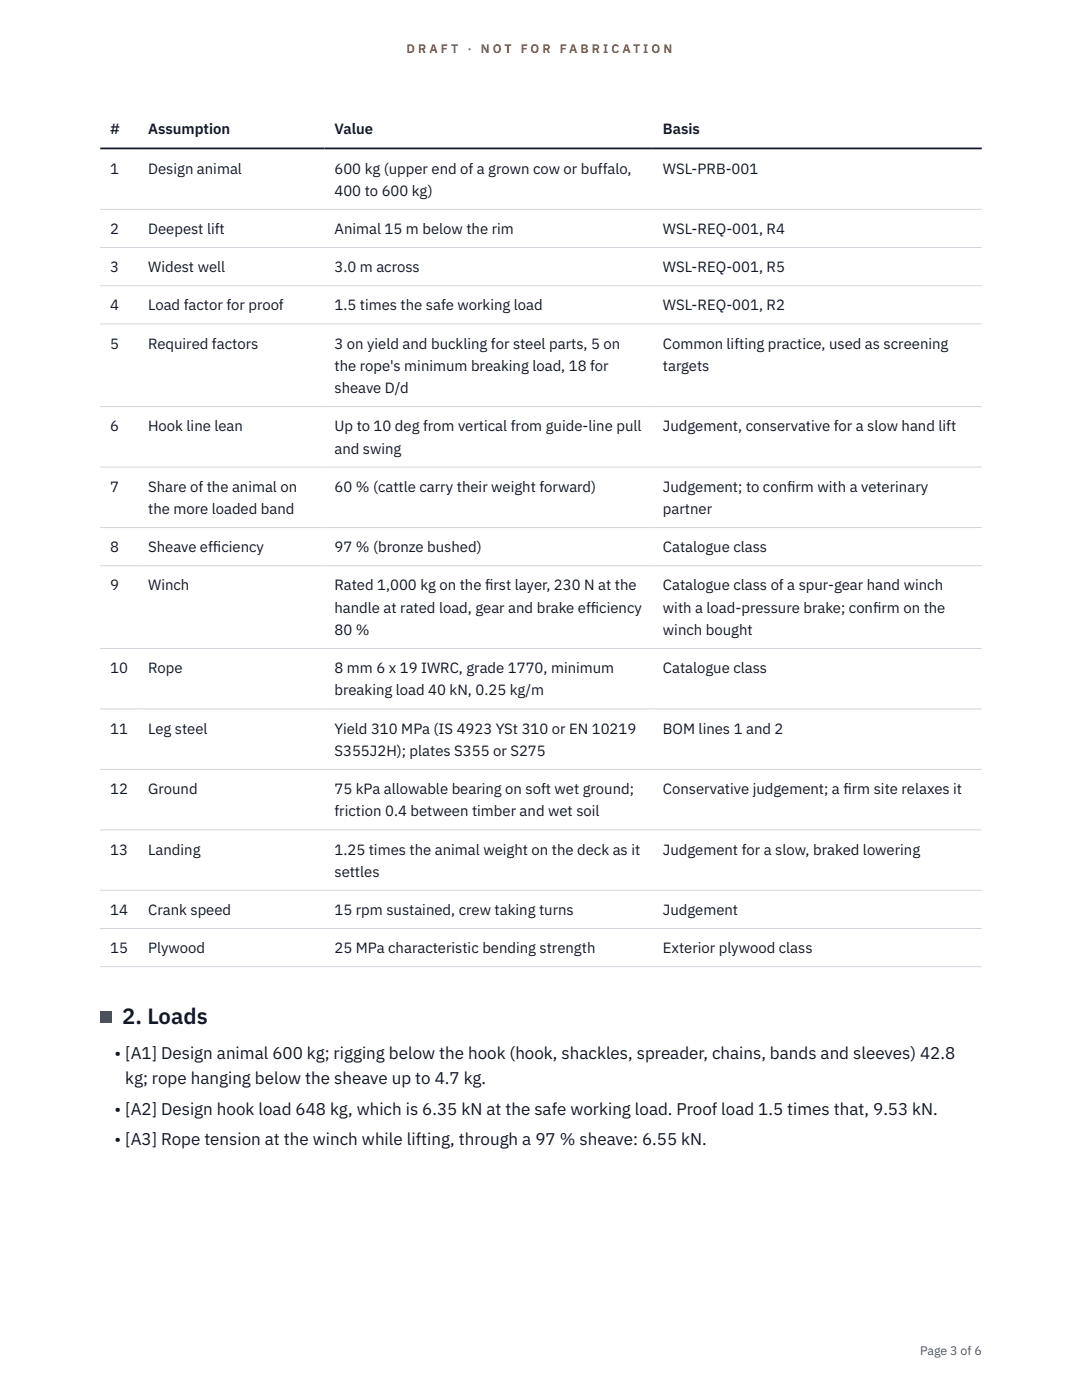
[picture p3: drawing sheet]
<svg xmlns="http://www.w3.org/2000/svg" width="216mm" height="279mm" viewBox="0 0 216 279" stroke-linecap="round" stroke-linejoin="round" font-family="sans-serif">
<defs><g id="words">
<text font-size="4.4" fill="#111827" x="24.4" y="204.4">2. Loads</text>
<g font-size="3.4" fill="#111827">
<text x="22.9" y="211.3">• [A1] Design animal 600 kg; rigging below the hook (hook, shackles, spreader, chains, bands and sleeves) 42.8</text>
<text x="25" y="216.4">kg; rope hanging below the sheave up to 4.7 kg.</text>
<text x="22.9" y="222.5">• [A2] Design hook load 648 kg, which is 6.35 kN at the safe working load. Proof load 1.5 times that, 9.53 kN.</text>
<text x="22.9" y="228.6">• [A3] Rope tension at the winch while lifting, through a 97 % sheave: 6.55 kN.</text>
</g>
<g font-size="3" fill="#111827">
<text x="22" y="26.8">#</text>
<text x="29.6" y="26.8">Assumption</text>
<text x="66.7" y="26.8">Value</text>
<text x="132.3" y="26.8">Basis</text>
<text x="22" y="34.6">1</text>
<text x="29.6" y="34.6">Design animal</text>
<text x="66.7" y="34.6">600 kg (upper end of a grown cow or buffalo,</text>
<text x="132.3" y="34.6">WSL-PRB-001</text>
<text x="66.7" y="39.1">400 to 600 kg)</text>
<text x="22" y="46.7">2</text>
<text x="29.6" y="46.7">Deepest lift</text>
<text x="66.7" y="46.7">Animal 15 m below the rim</text>
<text x="132.3" y="46.7">WSL-REQ-001, R4</text>
<text x="22" y="54.3">3</text>
<text x="29.6" y="54.3">Widest well</text>
<text x="66.7" y="54.3">3.0 m across</text>
<text x="132.3" y="54.3">WSL-REQ-001, R5</text>
<text x="22" y="61.9">4</text>
<text x="29.6" y="61.9">Load factor for proof</text>
<text x="66.7" y="61.9">1.5 times the safe working load</text>
<text x="132.3" y="61.9">WSL-REQ-001, R2</text>
<text x="22" y="69.6">5</text>
<text x="29.6" y="69.6">Required factors</text>
<text x="66.7" y="69.6">3 on yield and buckling for steel parts, 5 on</text>
<text x="132.3" y="69.6">Common lifting practice, used as screening</text>
<text x="66.7" y="74">the rope's minimum breaking load, 18 for</text>
<text x="132.3" y="74">targets</text>
<text x="66.7" y="78.5">sheave D/d</text>
<text x="22" y="86.1">6</text>
<text x="29.6" y="86.1">Hook line lean</text>
<text x="66.7" y="86.1">Up to 10 deg from vertical from guide-line pull</text>
<text x="132.3" y="86.1">Judgement, conservative for a slow hand lift</text>
<text x="66.7" y="90.5">and swing</text>
<text x="22" y="98.1">7</text>
<text x="29.6" y="98.1">Share of the animal on</text>
<text x="66.7" y="98.1">60 % (cattle carry their weight forward)</text>
<text x="132.3" y="98.1">Judgement; to conf</text>
<text x="157.1" y="98.1">irm with a veterinary</text>
<text x="29.6" y="102.6">the more loaded band</text>
<text x="132.3" y="102.6">partner</text>
<text x="22" y="110.2">8</text>
<text x="29.6" y="110.2">Sheave eff</text>
<text x="42.5" y="110.2">iciency</text>
<text x="66.7" y="110.2">97 % (bronze bushed)</text>
<text x="132.3" y="110.2">Catalogue class</text>
<text x="22" y="117.8">9</text>
<text x="29.6" y="117.8">Winch</text>
<text x="66.7" y="117.8">Rated 1,000 kg on the f</text>
<text x="96.8" y="117.8">irst layer, 230 N at the</text>
<text x="132.3" y="117.8">Catalogue class of a spur-gear hand winch</text>
<text x="66.7" y="122.3">handle at rated load, gear and brake eff</text>
<text x="117.9" y="122.3">iciency</text>
<text x="132.3" y="122.3">with a load-pressure brake; conf</text>
<text x="174.2" y="122.3">irm on the</text>
<text x="66.7" y="126.7">80 %</text>
<text x="132.3" y="126.7">winch bought</text>
<text x="22" y="134.3">10</text>
<text x="29.6" y="134.3">Rope</text>
<text x="66.7" y="134.3">8 mm 6 x 19 IWRC, grade 1770, minimum</text>
<text x="132.3" y="134.3">Catalogue class</text>
<text x="66.7" y="138.8">breaking load 40 kN, 0.25 kg/m</text>
<text x="22" y="146.4">11</text>
<text x="29.6" y="146.4">Leg steel</text>
<text x="66.7" y="146.4">Yield 310 MPa (IS 4923 YSt 310 or EN 10219</text>
<text x="132.3" y="146.4">BOM lines 1 and 2</text>
<text x="66.7" y="150.9">S355J2H); plates S355 or S275</text>
<text x="22" y="158.5">12</text>
<text x="29.6" y="158.5">Ground</text>
<text x="66.7" y="158.5">75 kPa allowable bearing on soft wet ground;</text>
<text x="132.3" y="158.5">Conservative judgement; a f</text>
<text x="168.3" y="158.5">irm site relaxes it</text>
<text x="66.7" y="162.9">friction 0.4 between timber and wet soil</text>
<text x="22" y="170.5">13</text>
<text x="29.6" y="170.5">Landing</text>
<text x="66.7" y="170.5">1.25 times the animal weight on the deck as it</text>
<text x="132.3" y="170.5">Judgement for a slow, braked lowering</text>
<text x="66.7" y="175">settles</text>
<text x="22" y="182.6">14</text>
<text x="29.6" y="182.6">Crank speed</text>
<text x="66.7" y="182.6">15 rpm sustained, crew taking turns</text>
<text x="132.3" y="182.6">Judgement</text>
<text x="22" y="190.2">15</text>
<text x="29.6" y="190.2">Plywood</text>
<text x="66.7" y="190.2">25 MPa characteristic bending strength</text>
<text x="132.3" y="190.2">Exterior plywood class</text>
</g>
<g font-size="2.5" fill="#b45309">
<text x="81.1" y="10.5">D R A F T</text>
<text x="93.3" y="10.5">·</text>
<text x="95.9" y="10.5">N O T</text>
<text x="103.9" y="10.5">F O R</text>
<text x="111.7" y="10.5">F A B R I C A T I O N</text>
</g>
<text font-size="2.5" fill="#4b5563" x="183.6" y="270.3">Page 3 of 6</text>
</g></defs>
<g fill="none" stroke="#d1d5db" stroke-width=".2">
<path d="M20 41.8h175.9M20 49.4h175.9M20 57h175.9M20 64.6h175.9M20 81.2h175.9M20 93.2h175.9M20 105.3h175.9M20 112.9h175.9M20 129.4h175.9M20 141.5h175.9M20 153.5h175.9M20 165.6h175.9"/>
<path d="M20 177.7h175.9M20 185.3h175.9M20 192.9h175.9"/>
</g>
<path d="M20 29.6h175.9" fill="none" stroke="#111827" stroke-width=".35"/>
<path d="M20 201.8h2.2v2.2h-2.2z" fill="#0f766e"/>
<use href="#words"/>
</svg>
